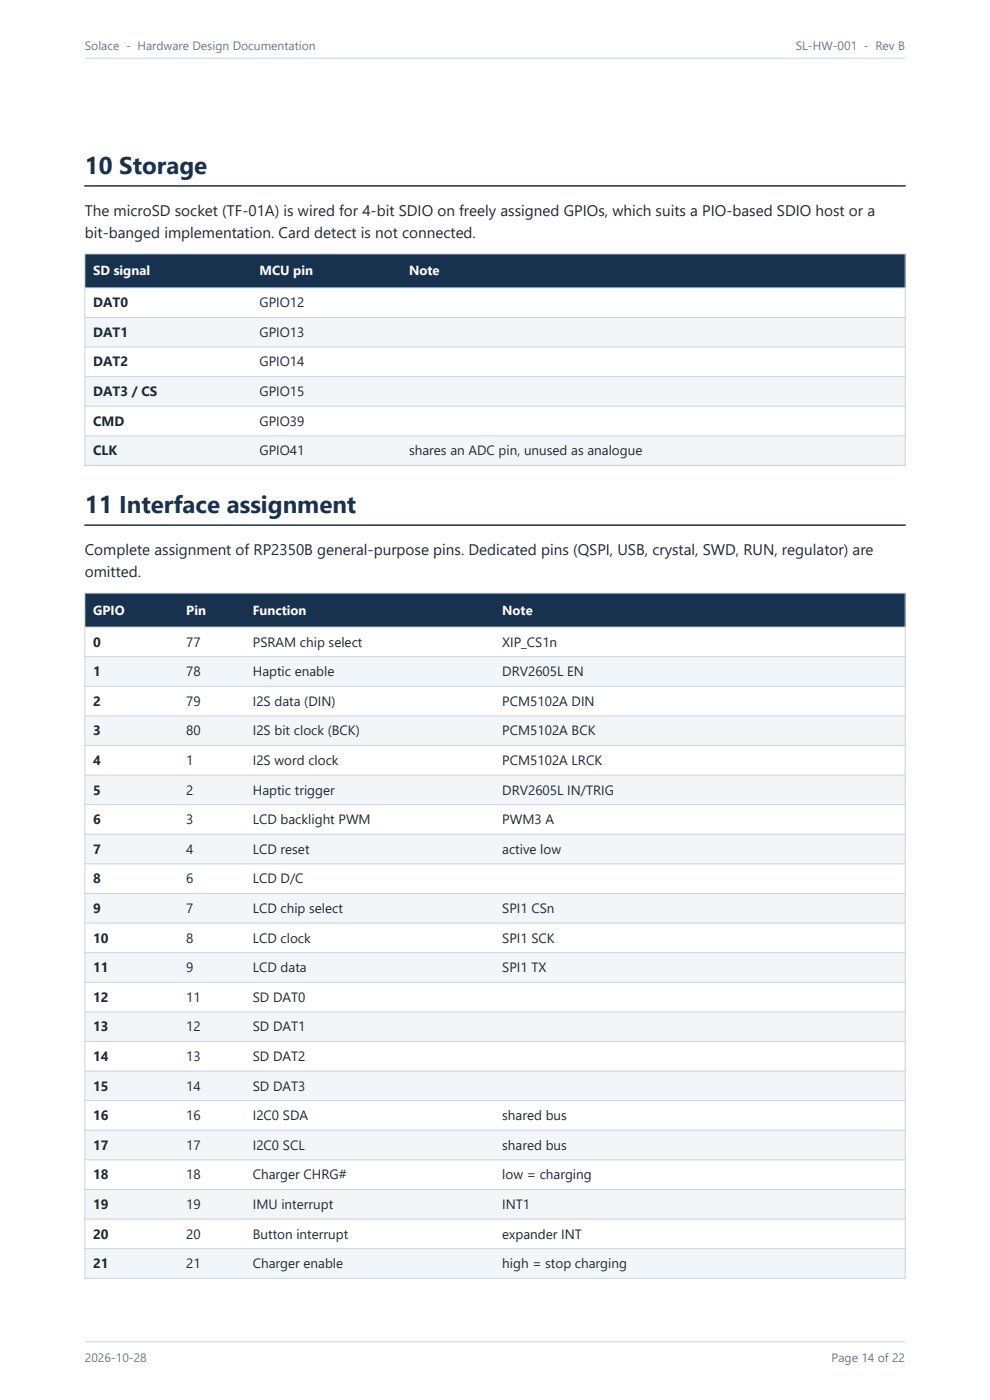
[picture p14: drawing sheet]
<svg xmlns="http://www.w3.org/2000/svg" width="210mm" height="297mm" viewBox="0 0 210 297" stroke-linecap="round" stroke-linejoin="round" font-family="sans-serif">
<defs><g id="words">
<g font-size="5.1" fill="#16324f">
<text x="18" y="36.8">10 Storage</text>
<text x="18" y="108.8">11 Interface assignment</text>
</g>
<g font-size="3.2" fill="#1f2933">
<text x="18" y="45.9">The microSD socket (TF-01A) is wired for 4-bit SDIO on freely assigned GPIOs, which suits a PIO-based SDIO host or a</text>
<text x="18" y="50.5">bit-banged implementation. Card detect is not connected.</text>
<text x="18" y="117.8">Complete assignment of RP2350B general-purpose pins. Dedicated pins (QSPI, USB, crystal, SWD, RUN, regulator) are</text>
<text x="18" y="122.5">omitted.</text>
</g>
<g font-size="2.9" fill="#1f2933">
<text x="19.8" y="65.2">DAT0</text>
<text x="55" y="65.2">GPIO12</text>
<text x="19.8" y="71.5">DAT1</text>
<text x="55" y="71.5">GPIO13</text>
<text x="19.8" y="77.7">DAT2</text>
<text x="55" y="77.7">GPIO14</text>
<text x="19.8" y="84">DAT3 / CS</text>
<text x="55" y="84">GPIO15</text>
<text x="19.8" y="90.3">CMD</text>
<text x="55" y="90.3">GPIO39</text>
<text x="19.8" y="96.6">CLK</text>
<text x="55" y="96.6">GPIO41</text>
<text x="86.8" y="96.6">shares an ADC pin, unused as analogue</text>
<text x="19.8" y="137.2">0</text>
<text x="39.5" y="137.2">77</text>
<text x="53.6" y="137.2">PSRAM chip select</text>
<text x="106.5" y="137.2">XIP_CS1n</text>
<text x="19.8" y="143.4">1</text>
<text x="39.5" y="143.4">78</text>
<text x="53.6" y="143.4">Haptic enable</text>
<text x="106.5" y="143.4">DRV2605L EN</text>
<text x="19.8" y="149.7">2</text>
<text x="39.5" y="149.7">79</text>
<text x="53.6" y="149.7">I2S data (DIN)</text>
<text x="106.5" y="149.7">PCM5102A DIN</text>
<text x="19.8" y="156">3</text>
<text x="39.5" y="156">80</text>
<text x="53.6" y="156">I2S bit clock (BCK)</text>
<text x="106.5" y="156">PCM5102A BCK</text>
<text x="19.8" y="162.3">4</text>
<text x="39.5" y="162.3">1</text>
<text x="53.6" y="162.3">I2S word clock</text>
<text x="106.5" y="162.3">PCM5102A LRCK</text>
<text x="19.8" y="168.6">5</text>
<text x="39.5" y="168.6">2</text>
<text x="53.6" y="168.6">Haptic trigger</text>
<text x="106.5" y="168.6">DRV2605L IN/TRIG</text>
<text x="19.8" y="174.8">6</text>
<text x="39.5" y="174.8">3</text>
<text x="53.6" y="174.8">LCD backlight PWM</text>
<text x="106.5" y="174.8">PWM3 A</text>
<text x="19.8" y="181.1">7</text>
<text x="39.5" y="181.1">4</text>
<text x="53.6" y="181.1">LCD reset</text>
<text x="106.5" y="181.1">active low</text>
<text x="19.8" y="187.4">8</text>
<text x="39.5" y="187.4">6</text>
<text x="53.6" y="187.4">LCD D/C</text>
<text x="19.8" y="193.7">9</text>
<text x="39.5" y="193.7">7</text>
<text x="53.6" y="193.7">LCD chip select</text>
<text x="106.5" y="193.7">SPI1 CSn</text>
<text x="19.8" y="200">10</text>
<text x="39.5" y="200">8</text>
<text x="53.6" y="200">LCD clock</text>
<text x="106.5" y="200">SPI1 SCK</text>
<text x="19.8" y="206.2">11</text>
<text x="39.5" y="206.2">9</text>
<text x="53.6" y="206.2">LCD data</text>
<text x="106.5" y="206.2">SPI1 TX</text>
<text x="19.8" y="212.5">12</text>
<text x="39.5" y="212.5">11</text>
<text x="53.6" y="212.5">SD DAT0</text>
<text x="19.8" y="218.8">13</text>
<text x="39.5" y="218.8">12</text>
<text x="53.6" y="218.8">SD DAT1</text>
<text x="19.8" y="225.1">14</text>
<text x="39.5" y="225.1">13</text>
<text x="53.6" y="225.1">SD DAT2</text>
<text x="19.8" y="231.3">15</text>
<text x="39.5" y="231.3">14</text>
<text x="53.6" y="231.3">SD DAT3</text>
<text x="19.8" y="237.6">16</text>
<text x="39.5" y="237.6">16</text>
<text x="53.6" y="237.6">I2C0 SDA</text>
<text x="106.5" y="237.6">shared bus</text>
<text x="19.8" y="243.9">17</text>
<text x="39.5" y="243.9">17</text>
<text x="53.6" y="243.9">I2C0 SCL</text>
<text x="106.5" y="243.9">shared bus</text>
<text x="19.8" y="250.2">18</text>
<text x="39.5" y="250.2">18</text>
<text x="53.6" y="250.2">Charger CHRG#</text>
<text x="106.5" y="250.2">low = charging</text>
<text x="19.8" y="256.5">19</text>
<text x="39.5" y="256.5">19</text>
<text x="53.6" y="256.5">IMU interrupt</text>
<text x="106.5" y="256.5">INT1</text>
<text x="19.8" y="262.7">20</text>
<text x="39.5" y="262.7">20</text>
<text x="53.6" y="262.7">Button interrupt</text>
<text x="106.5" y="262.7">expander INT</text>
<text x="19.8" y="269">21</text>
<text x="39.5" y="269">21</text>
<text x="53.6" y="269">Charger enable</text>
<text x="106.5" y="269">high = stop charging</text>
</g>
<g font-size="2.8" fill="#fff">
<text x="19.8" y="58.4">SD signal</text>
<text x="55" y="58.4">MCU pin</text>
<text x="86.8" y="58.4">Note</text>
<text x="19.8" y="130.4">GPIO</text>
<text x="39.5" y="130.4">Pin</text>
<text x="53.6" y="130.4">Function</text>
<text x="106.5" y="130.4">Note</text>
</g>
<g font-size="2.6" fill="#66788a">
<text x="18" y="10.6">Solace - Hardware Design Documentation</text>
<text x="168.8" y="10.6">SL-HW-001 - Rev B</text>
<text x="18" y="288.9">2026-10-28</text>
<text x="176.4" y="288.9">Page 14 of 22</text>
</g>
</g></defs>
<path d="M18 12.3h174M18 284.7h174" fill="none" stroke="#c8d4e0" stroke-width=".21"/>
<path d="M18 39.4h174" fill="none" stroke="#16324f" stroke-width=".32"/>
<path d="M18 53.9h174v7.2h-174z" fill-rule="evenodd" fill="#16324f"/>
<g fill="#f3f6f9">
<path d="M18 67.3h174v6.3h-174z" fill-rule="evenodd"/>
<path d="M18 79.9h174v6.3h-174z" fill-rule="evenodd"/>
<path d="M18 92.5h174v6.2h-174z" fill-rule="evenodd"/>
</g>
<path d="M18 53.9h174v44.8h-174zM18 61.1h174M18 67.3h174M18 73.6h174M18 79.9h174M18 86.2h174M18 92.5h174" fill="none" stroke="#c8d4e0" stroke-width=".21"/>
<path d="M18 111.4h174" fill="none" stroke="#16324f" stroke-width=".32"/>
<path d="M18 125.8h174v7.2h-174z" fill-rule="evenodd" fill="#16324f"/>
<g fill="#f3f6f9">
<path d="M18 139.3h174v6.3h-174z" fill-rule="evenodd"/>
<path d="M18 151.9h174v6.2h-174z" fill-rule="evenodd"/>
<path d="M18 164.4h174v6.3h-174z" fill-rule="evenodd"/>
<path d="M18 177h174v6.3h-174z" fill-rule="evenodd"/>
<path d="M18 189.5h174v6.3h-174z" fill-rule="evenodd"/>
<path d="M18 202.1h174v6.3h-174z" fill-rule="evenodd"/>
<path d="M18 214.7h174v6.2h-174z" fill-rule="evenodd"/>
<path d="M18 227.2h174v6.3h-174z" fill-rule="evenodd"/>
<path d="M18 239.8h174v6.3h-174z" fill-rule="evenodd"/>
<path d="M18 252.3h174v6.3h-174z" fill-rule="evenodd"/>
<path d="M18 264.9h174v6.3h-174z" fill-rule="evenodd"/>
</g>
<g fill="none" stroke="#c8d4e0" stroke-width=".21">
<path d="M18 133h174M18 139.3h174M18 125.8h174v145.4h-174zM18 145.6h174M18 151.9h174M18 158.1h174M18 164.4h174M18 170.7h174M18 177h174M18 183.3h174M18 189.5h174M18 195.8h174"/>
<path d="M18 202.1h174M18 208.4h174M18 214.7h174M18 220.9h174M18 227.2h174M18 233.5h174M18 239.8h174M18 246.1h174M18 252.3h174M18 258.6h174M18 264.9h174"/>
</g>
<use href="#words"/>
</svg>
